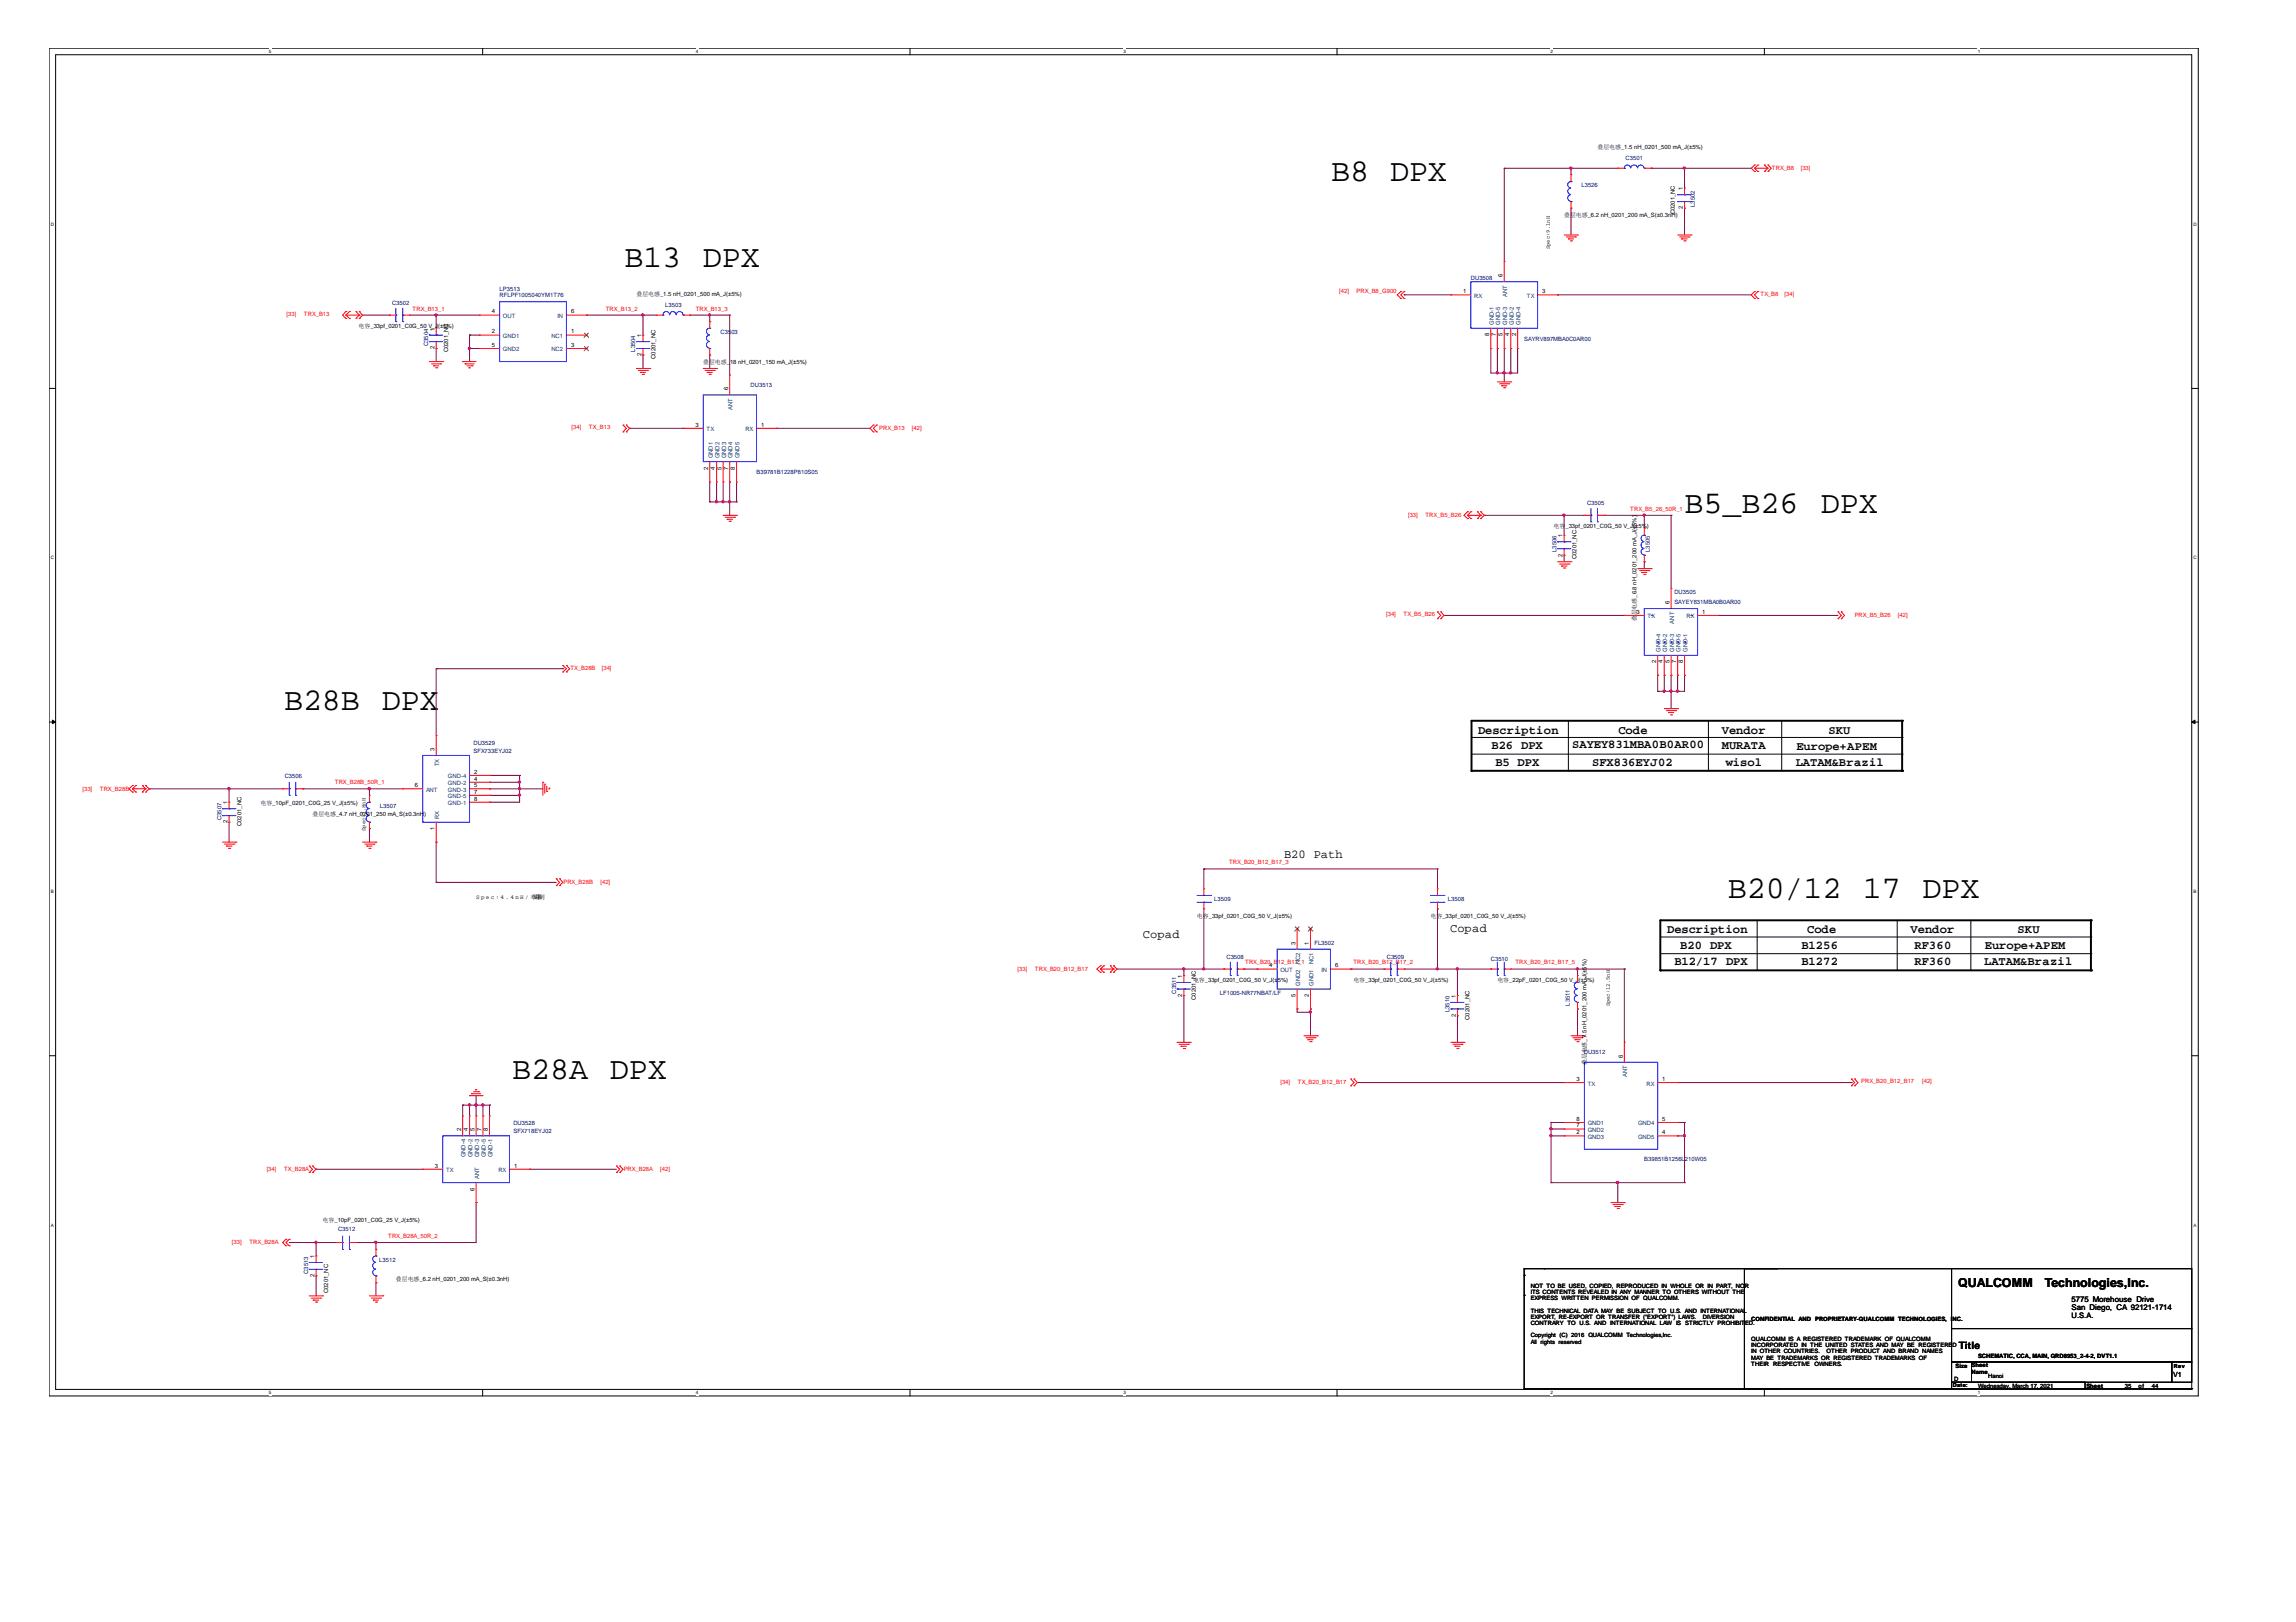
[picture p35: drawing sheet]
<svg xmlns="http://www.w3.org/2000/svg" width="297mm" height="210mm" viewBox="0 0 297 210" stroke-linecap="round" stroke-linejoin="round" font-family="sans-serif">
<defs><g id="words">
<g font-size="4.1">
<text x="172.2" y="23.4">B8 DPX</text>
<text x="80.8" y="34.6">B13 DPX</text>
<text x="217.9" y="66.4">B5_B26</text>
<text x="235.6" y="66.4">DPX</text>
<text x="36.7" y="91.9">B28B DPX</text>
<text x="223.5" y="116.2">B20/12</text>
<text x="241" y="116.2">17 DPX</text>
<text x="66.3" y="139.7">B28A DPX</text>
</g>
<g font-size="1.6">
<text x="191.2" y="95">Description</text>
<text x="209.4" y="95">Code</text>
<text x="222.8" y="95">Vendor</text>
<text x="236.6" y="95">SKU</text>
<text x="193" y="97">B26 DPX</text>
<text x="193.5" y="99.1">B5 DPX</text>
<text x="203.4" y="96.8">SAYEY831MBA0B0AR00</text>
<text x="206" y="99.1">SFX836EYJ02</text>
<text x="222.8" y="97">MURATA</text>
<text x="223.3" y="99.1">wisol</text>
<text x="232.3" y="99.1">LATAM&amp;Brazil</text>
<text x="232.4" y="97">Europe+APEM</text>
<text x="166.1" y="111.1">B20 Path</text>
<text x="147.9" y="121.4">Copad</text>
<text x="187.6" y="120.6">Copad</text>
<text x="215.7" y="120.8">Description</text>
<text x="216.6" y="124.9">B12/17 DPX</text>
<text x="217.4" y="122.8">B20 DPX</text>
<text x="233" y="122.8">B1256</text>
<text x="233" y="124.9">B1272</text>
<text x="233.8" y="120.8">Code</text>
<text x="247.2" y="120.8">Vendor</text>
<text x="247.7" y="122.8">RF360</text>
<text x="247.7" y="124.9">RF360</text>
<text x="256.7" y="124.9">LATAM&amp;Brazil</text>
<text x="256.8" y="122.8">Europe+APEM</text>
<text x="261" y="120.8">SKU</text>
<text x="253.3" y="166.6">QUALCOMM</text>
<text x="264.5" y="166.6">Technologies,Inc.</text>
</g>
<text font-size="1.3" x="253.4" y="174.6">Title</text>
<g font-size="1">
<text x="268" y="170.6">U.S.A.</text>
<text x="268" y="168.5">5775 Morehouse Drive</text>
<text x="268" y="169.6">San Diego, CA 92121-1714</text>
</g>
<text font-size=".9" x="281.1" y="178.2">V1</text>
<g font-size=".8">
<text x="206.7" y="19.3">叠层电感_1.5 nH_0201_500 mA_J(±5%)</text>
<text x="202.4" y="28.1">叠层电感_6.2 nH_0201_200 mA_S(±0.3nH)</text>
<text x="216.7" y="27.7" transform="rotate(-90 216.7 27.7)">C0201_NC</text>
<text x="217.7" y="27.1" transform="rotate(-90 217.7 27.1)">2</text>
<text x="217.7" y="24.6" transform="rotate(-90 217.7 24.6)">1</text>
<text x="194.4" y="35.9" transform="rotate(-90 194.4 35.9)">6</text>
<text x="63.6" y="40.6">4</text>
<text x="73.9" y="40.6">6</text>
<text x="82.3" y="38.3">叠层电感_1.5 nH_0201_500 mA_J(±5%)</text>
<text x="189.3" y="37.9">1</text>
<text x="199.5" y="37.9">3</text>
<text x="46.4" y="42.4">电容_33pf_0201_C0G_50 V_J(±5%)</text>
<text x="56.2" y="45.2" transform="rotate(-90 56.2 45.2)">2</text>
<text x="56.2" y="42.8" transform="rotate(-90 56.2 42.8)">1</text>
<text x="58" y="45.6" transform="rotate(-90 58 45.6)">C0201_NC</text>
<text x="63.6" y="43.2">2</text>
<text x="63.6" y="44.9">5</text>
<text x="73.9" y="43.2">1</text>
<text x="73.9" y="44.9">3</text>
<text x="83" y="46.1" transform="rotate(-90 83 46.1)">2</text>
<text x="83" y="43.6" transform="rotate(-90 83 43.6)">1</text>
<text x="84.8" y="46.5" transform="rotate(-90 84.8 46.5)">C0201_NC</text>
<text x="91" y="47.1">叠层电感_18 nH_0201_150 mA_J(±5%)</text>
<text x="192.7" y="43.5" transform="rotate(-90 192.7 43.5)">8</text>
<text x="193.5" y="43.5" transform="rotate(-90 193.5 43.5)">7</text>
<text x="194.4" y="43.5" transform="rotate(-90 194.4 43.5)">5</text>
<text x="195.2" y="43.5" transform="rotate(-90 195.2 43.5)">4</text>
<text x="196.1" y="43.5" transform="rotate(-90 196.1 43.5)">2</text>
<text x="94.2" y="50.5" transform="rotate(-90 94.2 50.5)">6</text>
<text x="90" y="55.2">3</text>
<text x="98.5" y="55.2">1</text>
<text x="91.6" y="60.8" transform="rotate(-90 91.6 60.8)">2</text>
<text x="92.5" y="60.8" transform="rotate(-90 92.5 60.8)">4</text>
<text x="93.3" y="60.8" transform="rotate(-90 93.3 60.8)">5</text>
<text x="94.2" y="60.8" transform="rotate(-90 94.2 60.8)">7</text>
<text x="95.1" y="60.8" transform="rotate(-90 95.1 60.8)">8</text>
<text x="201" y="68.3">电容</text>
<text x="202.1" y="69.5" transform="rotate(-90 202.1 69.5)">1</text>
<text x="202.5" y="68.3">_33pf_0201_C0G_50 V_J(±5%)</text>
<text x="202.1" y="72" transform="rotate(-90 202.1 72)">2</text>
<text x="204" y="72.4" transform="rotate(-90 204 72.4)">C0201_NC</text>
<text x="211.7" y="80.4" transform="rotate(-90 211.7 80.4)">叠层电感_6.8 nH_0201_200 mA_J(±5%)</text>
<text x="211.7" y="79.4">3</text>
<text x="216" y="78.2" transform="rotate(-90 216 78.2)">6</text>
<text x="220.2" y="79.4">1</text>
<text x="214.2" y="85.8" transform="rotate(-90 214.2 85.8)">2</text>
<text x="215.1" y="85.8" transform="rotate(-90 215.1 85.8)">4</text>
<text x="216" y="85.8" transform="rotate(-90 216 85.8)">5</text>
<text x="216.8" y="85.8" transform="rotate(-90 216.8 85.8)">7</text>
<text x="217.7" y="85.8" transform="rotate(-90 217.7 85.8)">8</text>
<text x="53.7" y="101.9">6</text>
<text x="56.2" y="97.2" transform="rotate(-90 56.2 97.2)">3</text>
<text x="61.3" y="100.1">2</text>
<text x="61.3" y="101">4</text>
<text x="61.3" y="101.9">5</text>
<text x="29.4" y="106.6" transform="rotate(-90 29.4 106.6)">2</text>
<text x="29.4" y="104.1" transform="rotate(-90 29.4 104.1)">1</text>
<text x="31.2" y="106.9" transform="rotate(-90 31.2 106.9)">C0201_NC</text>
<text x="33.7" y="104.1">电容_10pF_0201_C0G_25 V_J(±5%)</text>
<text x="40.4" y="105.6">叠层电感_4.7 nH_0201_250 mA_S(±0.3nH)</text>
<text x="56.2" y="107.4" transform="rotate(-90 56.2 107.4)">1</text>
<text x="61.3" y="102.7">7</text>
<text x="61.3" y="103.6">8</text>
<text x="61.6" y="116.3">S p e c : 4 . 4 n H / 布限</text>
<text x="68.9" y="116.3">局制</text>
<text x="154.9" y="118.8">电容_33pf_0201_C0G_50 V_J(±5%)</text>
<text x="185.1" y="118.8">电容_33pf_0201_C0G_50 V_J(±5%)</text>
<text x="164.2" y="125.2">4</text>
<text x="167.6" y="122.2" transform="rotate(-90 167.6 122.2)">3</text>
<text x="169.3" y="122.2" transform="rotate(-90 169.3 122.2)">1</text>
<text x="172.7" y="125.2">6</text>
<text x="153" y="129" transform="rotate(-90 153 129)">2</text>
<text x="153" y="126.5" transform="rotate(-90 153 126.5)">1</text>
<text x="154.3" y="127.1">电容_33pf_0201_C0G_50 V_J(±</text>
<text x="154.7" y="129.4" transform="rotate(-90 154.7 129.4)">C0201_NC</text>
<text x="165.3" y="127.1">5%)</text>
<text x="167.6" y="129" transform="rotate(-90 167.6 129)">5</text>
<text x="169.3" y="129" transform="rotate(-90 169.3 129)">2</text>
<text x="175.1" y="127.1">电容_33pf_0201_C0G_50 V_J(±5%)</text>
<text x="188.3" y="131.6" transform="rotate(-90 188.3 131.6)">2</text>
<text x="188.3" y="129.1" transform="rotate(-90 188.3 129.1)">1</text>
<text x="190.1" y="132" transform="rotate(-90 190.1 132)">C0201_NC</text>
<text x="193.7" y="127.1">电容_22pF_0201_C0G_50 V_J(±5%)</text>
<text x="205.2" y="137.9" transform="rotate(-90 205.2 137.9)">叠层电感_7.5 nH_0201_200 mA_J(±5%)</text>
<text x="209.9" y="136.9" transform="rotate(-90 209.9 136.9)">6</text>
<text x="204" y="139.9">3</text>
<text x="215.1" y="139.9">1</text>
<text x="59.6" y="146.4" transform="rotate(-90 59.6 146.4)">2</text>
<text x="60.5" y="146.4" transform="rotate(-90 60.5 146.4)">4</text>
<text x="61.4" y="146.4" transform="rotate(-90 61.4 146.4)">5</text>
<text x="62.3" y="146.4" transform="rotate(-90 62.3 146.4)">7</text>
<text x="63.1" y="146.4" transform="rotate(-90 63.1 146.4)">8</text>
<text x="204" y="145">8</text>
<text x="204" y="145.9">7</text>
<text x="204" y="146.8">2</text>
<text x="215.1" y="145">5</text>
<text x="215.1" y="146.8">4</text>
<text x="56.3" y="151.1">3</text>
<text x="61.4" y="154.1" transform="rotate(-90 61.4 154.1)">6</text>
<text x="66.5" y="151.1">1</text>
<text x="41.7" y="158.1">电容_10pF_0201_C0G_25 V_J(±5%)</text>
<text x="40.7" y="165.3" transform="rotate(-90 40.7 165.3)">2</text>
<text x="40.7" y="162.8" transform="rotate(-90 40.7 162.8)">1</text>
<text x="42.5" y="167.4" transform="rotate(-90 42.5 167.4)">C0201_NC</text>
<text x="51.2" y="165.8">叠层电感_6.2 nH_0201_200 mA_S(±0.3nH)</text>
<text x="198" y="166.6">NOT TO BE USED, COPIED, REPRODUCED IIIN WHOLE OR IIIN PART, NOR</text>
<text x="198" y="166.6">NOT TO BE USED, COPIED, REPRODUCED</text>
<text x="198" y="167.4">ITS CONTENTS REVEALED IIIN ANY MANNER TO OTHERS WITHOUT THE</text>
<text x="198" y="167.4">ITS CONTENTS REVEALED N ANY MANNER TO OTHERS WITHOUT THE</text>
<text x="215.1" y="166.6">N WHOLE OR</text>
<text x="221.1" y="166.6">N PART, NOR</text>
<text x="198" y="173.1">Copyright (C) 2016 QUALCOMM Technologies,Inc.</text>
<text x="198" y="173.9">All rights reserved</text>
<text x="198" y="169.9">THIS TECHNICAL DATA MAY BE SUBJECT TO U.S. AND IIINTERNATIONAL</text>
<text x="198" y="171.5">CONTRARY TO U.S. AND IIINTERNATIONAL LAW IIIS STRICTLY PROHIBIT</text>
<text x="198" y="169.9">THIS TECHNICAL DATA MAY BE SUBJECT TO U.S. AND</text>
<text x="198" y="171.5">CONTRARY TO U.S. AND</text>
<text x="198" y="168.2">EXPRESS WRITTEN PERMISSION OF QUALCOMM.</text>
<text x="198" y="170.7">EXPORT, RE-EXPORT OR TRANSFER (((&quot;&quot;&quot;EXPORT&quot;) LAWS.</text>
<text x="198" y="170.7">EXPORT, RE-EXPORT OR TRANSFER</text>
<text x="208.5" y="171.5">NTERNATIONAL LAW</text>
<text x="213.1" y="170.7">EXPORT&quot;) LAWS.</text>
<text x="217" y="171.5">S STRICTLY PROHIBIT</text>
<text x="220.2" y="169.9">NTERNATIONAL</text>
<text x="220.3" y="170.7">DIVERSION</text>
<text x="225.8" y="171.5">ED.</text>
<text x="226.6" y="171">CONFIDENTIAL AND PROPRIETARY-QUALCOMM TECHNOLOGIES, INC.</text>
<text x="226.6" y="173.5">QUALCOMM IIIS A REGISTERED TRADEMARK OF QUALCOMM</text>
<text x="226.6" y="173.5">QUALCOMM</text>
<text x="231.6" y="173.5">S A REGISTERED TRADEMARK OF QUALCOMM</text>
<text x="226.6" y="176">MAY BE TRADEMARKS OR REGISTERED TRADEMARKS OF</text>
<text x="226.6" y="174.3">INCORPORATED IIIN THE UNITED STATES AND MAY BE REGISTERED</text>
<text x="226.6" y="174.3">INCORPORATED</text>
<text x="226.6" y="175.1">IN OTHER COUNTRIES.</text>
<text x="226.6" y="176.8">THEIR</text>
<text x="229.4" y="176.8">RESPECTIVE</text>
<text x="233.2" y="174.3">N THE UNITED STATES AND MAY BE REGISTERED</text>
<text x="234.7" y="176.8">OWNERS.</text>
<text x="236.3" y="175.1">OTHER PRODUCT AND BRAND NAMES</text>
<text x="252.8" y="178.7">D</text>
<text x="253" y="177.1">Size Sheet</text>
<text x="253" y="177.1">Size</text>
<text x="255.1" y="177.8">Name</text>
<text x="255.1" y="177">Sheet</text>
<text x="255.9" y="175.7">SCHEMATIC, CCA, MAIN, QRD8953_2-4-2, DVT1.1</text>
<text x="255.9" y="179.6">Wednesday, March 17, 2021</text>
<text x="257.2" y="178.3">Hanoi</text>
<text x="269.9" y="179.6">Sheet</text>
<text x="274.9" y="179.6">35</text>
<text x="276.6" y="179.6">of</text>
<text x="278.4" y="179.6">44</text>
</g>
<g font-size=".8" fill="#000080">
<text x="210.3" y="20.8">C3501</text>
<text x="204.6" y="24.2">L3526</text>
<text x="219.2" y="26.8" transform="rotate(-90 219.2 26.8)">L3502</text>
<text x="50.7" y="39.4">C3502</text>
<text x="64.6" y="38.5">RFLPF1005040YM1T76</text>
<text x="64.6" y="37.6">LP3513</text>
<text x="86.1" y="39.8">L3503</text>
<text x="190.3" y="36.3">DU3508</text>
<text x="55.4" y="44.8" transform="rotate(-90 55.4 44.8)">C3504</text>
<text x="82.2" y="45.5" transform="rotate(-90 82.2 45.5)">L3504</text>
<text x="93.2" y="43.2">C3503</text>
<text x="197.2" y="44.1">SAYRV897MBA0C0AR00</text>
<text x="97.1" y="50.1">DU3513</text>
<text x="97.9" y="61.4">B39781B1228P810S05</text>
<text x="205.3" y="65.3">C3505</text>
<text x="201.4" y="71.4" transform="rotate(-90 201.4 71.4)">L3506</text>
<text x="213.4" y="71.4" transform="rotate(-90 213.4 71.4)">L3505</text>
<text x="216.6" y="76.9">DU3505</text>
<text x="216.6" y="78.2">SAYEY831MBA0B0AR00</text>
<text x="36.8" y="100.6">C3506</text>
<text x="61.3" y="96.4">DU3529</text>
<text x="61.3" y="97.5">SFX733EYJ02</text>
<text x="28.7" y="106.1" transform="rotate(-90 28.7 106.1)">C3507</text>
<text x="49.1" y="104.5">L3507</text>
<text x="157.1" y="116.6">L3509</text>
<text x="187.3" y="116.6">L3508</text>
<text x="158.7" y="124.1">C3508</text>
<text x="170.1" y="122.3">FL3502</text>
<text x="179.4" y="124.1">C3509</text>
<text x="192.9" y="124.4">C3510</text>
<text x="152.1" y="128.6" transform="rotate(-90 152.1 128.6)">C3511</text>
<text x="157.8" y="128.7">LF1005-NR77NBAT/LF</text>
<text x="187.5" y="131" transform="rotate(-90 187.5 131)">L3510</text>
<text x="203.1" y="130.1" transform="rotate(-90 203.1 130.1)">L3511</text>
<text x="204.9" y="136.4">DU3512</text>
<text x="66.4" y="145.6">DU3528</text>
<text x="66.4" y="146.7">SFX718EYJ02</text>
<text x="212.7" y="150.3">B39851B1256L210W05</text>
<text x="43.7" y="159.4">C3512</text>
<text x="39.9" y="164.9" transform="rotate(-90 39.9 164.9)">C3513</text>
<text x="49.1" y="163.3">L3512</text>
</g>
<g font-size=".8" fill="#f00">
<text x="229.2" y="22">TRX_B8</text>
<text x="233" y="22">[33]</text>
<text x="37.1" y="41">[33]</text>
<text x="39.3" y="41">TRX_B13</text>
<text x="53.4" y="40.2">TRX_B13_1</text>
<text x="78.4" y="40.2">TRX_B13_2</text>
<text x="90" y="40.2">TRX_B13_3</text>
<text x="173.3" y="37.9">[42]</text>
<text x="175.5" y="37.9">PRX_B8_G900</text>
<text x="227.8" y="38.4">TX_B8</text>
<text x="230.9" y="38.4">[34]</text>
<text x="74" y="55.6">[34]</text>
<text x="76.2" y="55.6">TX_B13</text>
<text x="113.7" y="55.6">PRX_B13</text>
<text x="118" y="55.6">[42]</text>
<text x="182.2" y="66.9">[33]</text>
<text x="184.4" y="66.9">TRX_B5_B26</text>
<text x="210.9" y="66.1">TRX_B5_26_50R_1</text>
<text x="179.3" y="79.7">[34]</text>
<text x="181.6" y="79.7">TX_B5_B26</text>
<text x="239.9" y="79.8">PRX_B5_B26</text>
<text x="245.5" y="79.8">[42]</text>
<text x="73.8" y="86.8">TX_B28B</text>
<text x="77.9" y="86.8">[34]</text>
<text x="43.3" y="101.5">TRX_B28B_50R_1</text>
<text x="10.7" y="102.4">[33]</text>
<text x="12.9" y="102.4">TRX_B28B</text>
<text x="159" y="111.9">TRX_B20_B12_B17_3</text>
<text x="72.9" y="114.4">PRX_B28B</text>
<text x="77.7" y="114.4">[42]</text>
<text x="131.7" y="125.6">[33]</text>
<text x="133.9" y="125.6">TRX_B20_B12_B17</text>
<text x="161.1" y="124.8">TRX_B20_B12_B17_1</text>
<text x="175.1" y="124.8">TRX_B20_B12_B17_2</text>
<text x="196" y="124.8">TRX_B20_B12_B17_5</text>
<text x="165.7" y="140.3">[34]</text>
<text x="167.9" y="140.3">TX_B20_B12_B17</text>
<text x="240.8" y="140.2">PRX_B20_B12_B17</text>
<text x="248.7" y="140.2">[42]</text>
<text x="34.5" y="151.5">[34]</text>
<text x="36.7" y="151.5">TX_B28A</text>
<text x="80.7" y="151.5">PRX_B28A</text>
<text x="85.4" y="151.5">[42]</text>
<text x="30" y="160.9">[33]</text>
<text x="32.3" y="160.9">TRX_B28A</text>
<text x="50.2" y="160.2">TRX_B28A_50R_2</text>
</g>
<g font-size=".8" fill="#004080">
<text x="65.1" y="41.2">OUT</text>
<text x="72.1" y="41.2">IN</text>
<text x="190.7" y="38.5">RX</text>
<text x="195" y="38.4" transform="rotate(-90 195 38.4)">ANT</text>
<text x="197.5" y="38.5">TX</text>
<text x="65.1" y="43.7">GND1</text>
<text x="65.1" y="45.5">GND2</text>
<text x="71.3" y="43.7">NC1</text>
<text x="71.3" y="45.5">NC2</text>
<text x="193.3" y="42.1" transform="rotate(-90 193.3 42.1)">GND-1</text>
<text x="194.1" y="42.1" transform="rotate(-90 194.1 42.1)">GND-5</text>
<text x="195" y="42.1" transform="rotate(-90 195 42.1)">GND-3</text>
<text x="195.8" y="42.1" transform="rotate(-90 195.8 42.1)">GND-2</text>
<text x="196.7" y="42.1" transform="rotate(-90 196.7 42.1)">GND-4</text>
<text x="94.8" y="53.1" transform="rotate(-90 94.8 53.1)">ANT</text>
<text x="91.4" y="55.8">TX</text>
<text x="92.2" y="59.3" transform="rotate(-90 92.2 59.3)">GND1</text>
<text x="93.1" y="59.3" transform="rotate(-90 93.1 59.3)">GND2</text>
<text x="93.9" y="59.3" transform="rotate(-90 93.9 59.3)">GND3</text>
<text x="94.8" y="59.3" transform="rotate(-90 94.8 59.3)">GND4</text>
<text x="95.7" y="59.3" transform="rotate(-90 95.7 59.3)">GND5</text>
<text x="96.4" y="55.8">RX</text>
<text x="213.1" y="80">TX</text>
<text x="216.6" y="80.7" transform="rotate(-90 216.6 80.7)">ANT</text>
<text x="218.2" y="80">RX</text>
<text x="214.8" y="84.4" transform="rotate(-90 214.8 84.4)">GND-4</text>
<text x="215.7" y="84.4" transform="rotate(-90 215.7 84.4)">GND-2</text>
<text x="216.6" y="84.4" transform="rotate(-90 216.6 84.4)">GND-3</text>
<text x="217.4" y="84.4" transform="rotate(-90 217.4 84.4)">GND-5</text>
<text x="218.3" y="84.4" transform="rotate(-90 218.3 84.4)">GND-1</text>
<text x="56.8" y="99.2" transform="rotate(-90 56.8 99.2)">TX</text>
<text x="58" y="100.7">GND-4</text>
<text x="58" y="101.6">GND-2</text>
<text x="55.1" y="102.5">ANT</text>
<text x="56.8" y="106" transform="rotate(-90 56.8 106)">RX</text>
<text x="58" y="102.5">GND-3</text>
<text x="58" y="103.3">GND-5</text>
<text x="58" y="104.2">GND-1</text>
<text x="165.7" y="125.8">OUT</text>
<text x="168.2" y="124.8" transform="rotate(-90 168.2 124.8)">NC2</text>
<text x="169.9" y="124.8" transform="rotate(-90 169.9 124.8)">NC1</text>
<text x="171" y="125.8">IN</text>
<text x="168.2" y="127.6" transform="rotate(-90 168.2 127.6)">GND2</text>
<text x="169.9" y="127.6" transform="rotate(-90 169.9 127.6)">GND1</text>
<text x="205.4" y="140.5">TX</text>
<text x="210.5" y="139.4" transform="rotate(-90 210.5 139.4)">ANT</text>
<text x="213" y="140.5">RX</text>
<text x="60.2" y="149.8" transform="rotate(-90 60.2 149.8)">GND-4</text>
<text x="61.1" y="149.8" transform="rotate(-90 61.1 149.8)">GND-2</text>
<text x="62" y="149.8" transform="rotate(-90 62 149.8)">GND-3</text>
<text x="62.9" y="149.8" transform="rotate(-90 62.9 149.8)">GND-5</text>
<text x="63.7" y="149.8" transform="rotate(-90 63.7 149.8)">GND-1</text>
<text x="205.4" y="145.6">GND1</text>
<text x="205.4" y="146.5">GND2</text>
<text x="205.4" y="147.4">GND3</text>
<text x="211.9" y="145.6">GND4</text>
<text x="211.9" y="147.4">GND5</text>
<text x="57.7" y="151.7">TX</text>
<text x="62" y="152.6" transform="rotate(-90 62 152.6)">ANT</text>
<text x="64.5" y="151.7">RX</text>
</g>
<g font-size=".7">
<text x="200.5" y="32.2" transform="rotate(-90 200.5 32.2)">Spec:9.1nH</text>
<text x="47.3" y="107.5" transform="rotate(-90 47.3 107.5)">Spec:7.8nH</text>
<text x="208.3" y="130.2" transform="rotate(-90 208.3 130.2)">Spec:12.5nH</text>
<text x="252.6" y="179.5">Date:</text>
<text x="281.2" y="177.1">Rev</text>
</g>
<g font-size=".6">
<text x="34.8" y="6.9">5</text>
<text x="90" y="6.9">4</text>
<text x="145.3" y="6.9">3</text>
<text x="200.6" y="6.9">2</text>
<text x="255.9" y="6.9">1</text>
<text x="6.6" y="29.2">D</text>
<text x="283.8" y="29.2">D</text>
<text x="6.6" y="72.4">C</text>
<text x="283.8" y="72.4">C</text>
<text x="6.6" y="115.6">B</text>
<text x="283.8" y="115.6">B</text>
<text x="6.6" y="158.8">A</text>
<text x="283.8" y="158.8">A</text>
<text x="34.8" y="180.4">5</text>
<text x="90" y="180.4">4</text>
<text x="145.3" y="180.4">3</text>
<text x="200.6" y="180.4">2</text>
<text x="255.9" y="180.4">1</text>
</g>
</g></defs>
<path d="M6.3 6.2h278.1v174.4l-278 .1zM7.2 7.1h276.3v172.7h-276.3z" fill="none" stroke="#000" stroke-width=".13"/>
<g fill="#fff">
<path d="M34.8 6.3h.3v.7h-.3z"/>
<path d="M34.8 179.9h.3v.7h-.3z"/>
</g>
<path d="M62.4 6.2v.9M62.4 179.8v.9" fill="none" stroke="#000" stroke-width=".13"/>
<g fill="#fff">
<path d="M90 6.3h.3v.7h-.3z"/>
<path d="M90 179.9h.3v.7h-.3z"/>
</g>
<path d="M117.7 6.2v.9M117.7 179.8v.9" fill="none" stroke="#000" stroke-width=".13"/>
<g fill="#fff">
<path d="M145.3 6.3h.3v.7h-.3z"/>
<path d="M145.3 179.9h.3v.7h-.3z"/>
</g>
<path d="M173 6.2v.9M173 179.8v.9" fill="none" stroke="#000" stroke-width=".13"/>
<g fill="#fff">
<path d="M200.6 6.3h.3v.7h-.3z"/>
<path d="M200.6 179.9h.3v.7h-.3z"/>
</g>
<path d="M228.3 6.2v.9M228.3 179.8v.9" fill="none" stroke="#000" stroke-width=".13"/>
<g fill="#fff">
<path d="M255.9 6.3h.3v.7h-.3z"/>
<path d="M255.9 179.9h.3v.7h-.3z"/>
<path d="M6.6 28.7h.3v.7h-.3z"/>
<path d="M283.8 28.7h.3v.7h-.3z"/>
<path d="M6.6 71.9h.3v.6h-.3z"/>
<path d="M283.8 71.9h.3v.6h-.3z"/>
</g>
<path d="M6.4 50.3h.8M283.6 50.3h.8" fill="none" stroke="#000" stroke-width=".13"/>
<g fill="#fff">
<path d="M6.6 115h.3v.7h-.3z"/>
<path d="M283.8 115h.3v.7h-.3z"/>
</g>
<path d="M6.4 93.4h.8M283.6 93.4h.8" fill="none" stroke="#000" stroke-width=".13"/>
<g fill="#000" stroke="#000" stroke-width=".13">
<path d="M6.8 93.2l.4 .2-.4 .3z" fill-rule="evenodd"/>
<path d="M283.5 93.4l.5-.2v.5z" fill-rule="evenodd"/>
</g>
<g fill="#fff">
<path d="M6.6 158.2h.3v.7h-.3z"/>
<path d="M283.8 158.2h.3v.7h-.3z"/>
</g>
<g fill="none" stroke="#000" stroke-width=".13">
<path d="M190.4 95.4h55.7M190.4 97.6h55.7M202.9 99.8h.1M202.9 93.3v6.5M221 99.8h.1M221 93.3v6.5M230.5 99.8h.1M230.5 93.3v6.5M246.1 95.4h.1M246.1 97.6h.1M227.3 119.1v6.5M245.4 119.1v6.5"/>
<path d="M255 119.1v6.5M6.4 136.6h.8M214.8 121.3h55.7M214.8 123.4h55.7M227.3 125.6h.1M245.4 125.6h.1M255 125.6h.1M270.5 121.3h.1M270.5 123.4h.1M283.6 136.6h.8M197.2 179.7h.1M197.2 167.6h.1"/>
<path d="M197.2 164.2h.1M197.2 165h.1M197.2 179.7h32.8M197.2 164.2v15.5M197.2 164.2h32.8M199.8 164.2h.1M199.8 179.7h.1M225.7 164.2h26.8v15.5h-26.8zM252.5 164.2h31v7.7h-31zM252.5 171.9h31v4.3h-31zM252.5 176.2h2.6v2.7h-2.6zM252.5 178.9h17.2v.8h-17.2z"/>
<path d="M255.1 176.2h25.9v2.7h-25.9zM269.7 179.7h13.8M281 176.2h2.5v2.7h-2.5zM283.5 179.7h.1"/>
</g>
<path d="M190.4 99.8h.1M190.4 99.8h55.7M246.1 93.3h.1M246.1 99.8h.1M246.1 93.3v6.5M246.1 93.3h-55.7v6.5M270.5 119.1h.1M270.5 119.1v6.5M270.5 119.1h-55.7v6.5M214.8 125.6h.1M214.8 125.6h55.7M270.5 125.6h.1" fill="none" stroke="#000" stroke-width=".25"/>
<g fill="none" stroke="#800040" stroke-width=".13">
<path d="M181.7 38.2h.1M181.7 38.2h6M194.6 21.8h.1M194.6 21.8h14.7M194.6 21.8v12M201.5 38.2h25.1M201.5 38.2h.1M203.2 26.9h.1M203.2 21.8h.1M203.2 21.8v.8M203.2 26.9v3.5M209.3 21.8h.1"/>
<path d="M213.6 21.8h13M213.6 21.8h.1M217.9 26.9h.1M217.9 21.8h.1M217.9 21.8v2.6M217.9 26.9v3.5M46.9 40.8h3.5M50.4 40.8h.1M53 40.8h9M56.4 40.8h.1M56.4 45.1h.1M56.4 40.8v1.7"/>
<path d="M56.4 45.1v1.7M60.7 43.4h.1M60.7 45.1h.1M60.7 43.4v3.4M60.8 43.4h1.2M60.8 45.1h1.2M75.9 40.8h.1M75.9 40.8h9M81.4 55.4h7M81.4 55.4h.1M83.2 40.8h.1M83.2 45.9h.1"/>
<path d="M83.2 40.8v2.6M83.2 45.9v1.8M89.2 40.8h5.2M89.2 40.8h.1M91.8 41.6h.1M91.8 40.8h.1M91.8 45.9h.1M91.8 40.8v.8M91.8 45.9v1.8M94.4 40.8h.1M94.4 40.8v7.7M100.5 55.4h12.1"/>
<path d="M100.5 55.4h.1M192.9 45.1h.1M192.9 45.1v3.2h3.4v-3.2M193.7 48.3h.1M193.7 45.1h.1M193.7 45.1v3.2M194.6 48.3h.1M194.6 45.1h.1M194.6 45.1v4.3M195.5 45.1h.1M195.5 48.3h.1M195.5 45.1v3.2"/>
<path d="M196.3 45.1h.1M91.8 65h.1M91.8 62.4v2.6M91.8 65h3.5M92.7 65h.1M92.7 62.4v2.6M93.6 65h.1M93.6 62.4v2.6M94.4 62.4h.1M94.4 65h.1M94.4 62.4v4.3M95.3 65h.1"/>
<path d="M95.3 62.4v2.6M186.8 79.6h23.3M192 66.7h13M192 66.7h.1M202.4 71.9h.1M202.4 66.7h.1M202.4 66.7v2.6M202.4 71.9v.8M207.6 66.7h.1M207.6 66.7h8.6M210.1 79.6h.1M212.7 66.7h.1"/>
<path d="M212.7 72.7h.1M212.7 66.7v1.7M212.7 72.7v.9M216.2 66.7h.1M216.2 66.7v9.5M222.2 79.6h15.6M222.2 79.6h.1M56.4 86.5h.1M56.4 86.5v8.7M56.4 86.5h16.4M72.8 86.5h.1M214.5 87.4h.1"/>
<path d="M214.5 89.5h.1M214.5 87.4v2.1M215.3 87.4h.1M215.3 89.5h.1M215.3 87.4v2.1M216.2 87.4h.1M216.2 89.5h.1M216.2 87.4v4.3M217 87.4h.1M217 89.5h.1M217 87.4v2.1M217.9 87.4h.1"/>
<path d="M217.9 87.4v2.1h-3.4M19.3 102.1h17.3M19.3 102.1h.1M29.6 106.4h.1M29.6 102.1h.1M29.6 102.1v1.7M29.6 106.4v2.6M39.2 102.1h12.9M39.2 102.1h.1M47.8 107.2h.1M47.8 102.1h.1M47.8 102.1v.8"/>
<path d="M47.8 107.2v1.8M56.4 114.2h15.6M56.4 114.2h.1M56.4 109h.1M56.4 109v5.2M63.3 102.1h6.9M63.3 101.2h3.9M63.3 102.9h3.9M63.3 100.3h3.9M63.3 101.2h.1M63.3 102.1h.1M63.3 102.9h.1"/>
<path d="M63.3 103.8h.1M63.3 100.3h.1M67.2 102.1h.1M67.2 100.3h.1M67.2 102.9h.1M67.2 100.3v3.5h-3.9M155.7 112.5h30.3M155.7 112.5h.1M155.7 112.5v2.5M155.7 117.6v7.8M186 112.5h.1M186 117.6h.1"/>
<path d="M186 112.5v2.5M186 117.6v7.8M144.5 125.4h13.8M153.2 125.4h.1M153.2 128.8h.1M153.2 125.4v.9M153.2 128.8v6.1M155.7 125.4h.1M158.3 125.4h.1M160.9 125.4h.1M160.9 125.4h1.7M167.8 130.6h.1"/>
<path d="M167.8 130.6v.4h1.7M169.5 131h.1M169.5 130.6h.1M169.5 130.6v3.4M174.8 125.4h.1M174.8 125.4h4.3M181.7 125.4h11.2M186 125.4h.1M188.6 131.5h.1M188.6 125.4h.1M188.6 125.4v3.4M188.6 131.5v3.4"/>
<path d="M192.9 125.4h.1M195.5 125.4h14.6M204.1 130.6h.1M204.1 125.4h.1M204.1 125.4v.9M204.1 130.6v3.4M210.1 125.4h.1M210.1 125.4v9.5M40.9 151.3h13.8M40.9 151.3h.1M59.9 143h.1M59.9 143v1.4"/>
<path d="M59.9 143h3.4M60.7 143h.1M60.7 143v1.4M61.6 143h.1M61.6 141.8h.1M61.6 155.6h.1M61.6 155.6v5.2h-15.5M61.6 141.8v2.6M62.5 143h.1M62.5 143v1.4M63.3 143h.1M63.3 143v1.4"/>
<path d="M68.5 151.3h11.3M68.5 151.3h.1M175.6 140.1h26.8M200.7 145.3h.1M200.7 146.1h.1M200.7 147h.1M200.7 153h.1M200.7 145.3v7.7M200.7 153h17.2M200.7 145.3h1.7M200.7 146.1h1.7M200.7 147h1.7"/>
<path d="M202.4 140.1h.1M209.3 153h.1M209.3 153v2.6M217 145.3h.1M217 147h.1M217 140.1h22.5M217 145.3h.9M217 147h.9M217.9 145.3h.1M217.9 147h.1M217.9 153h.1M217.9 145.3v7.7"/>
<path d="M239.5 140.1h.1M37.4 160.8h6.1M37.4 160.8h.1M40.9 160.8h.1M40.9 165.1h.1M40.9 160.8v1.7M40.9 165.1v2.6M46.1 160.8h.1M48.6 160.8h.1M48.6 166h.1M48.6 160.8v.9M48.6 166v1.7"/>
</g>
<g fill="#f0f" stroke="#f0f" stroke-width=".13">
<path d="M217.8 21.6h.2v.2h-.2z" fill-rule="evenodd"/>
<path d="M29.5 101.9h.2v.3h-.2z" fill-rule="evenodd"/>
<path d="M47.7 101.9h.2v.3h-.2z" fill-rule="evenodd"/>
<path d="M67.1 101.9h.2v.3h-.2z" fill-rule="evenodd"/>
<path d="M67.1 101.1h.2v.2h-.2z" fill-rule="evenodd"/>
<path d="M67.1 102.8h.2v.2h-.2z" fill-rule="evenodd"/>
<path d="M216.1 89.3h.2v.2h-.2z" fill-rule="evenodd"/>
<path d="M215.2 89.3h.2v.2h-.2z" fill-rule="evenodd"/>
<path d="M216.9 89.3h.2v.2h-.2z" fill-rule="evenodd"/>
<path d="M153 125.3h.2v.2h-.2z" fill-rule="evenodd"/>
<path d="M212.6 66.6h.2v.2h-.2z" fill-rule="evenodd"/>
<path d="M202.2 66.6h.2v.2h-.2z" fill-rule="evenodd"/>
<path d="M40.8 160.7h.2v.2h-.2z" fill-rule="evenodd"/>
<path d="M48.5 160.7h.2v.2h-.2z" fill-rule="evenodd"/>
<path d="M61.5 142.9h.2v.2h-.2z" fill-rule="evenodd"/>
<path d="M60.6 142.9h.2v.2h-.2z" fill-rule="evenodd"/>
<path d="M62.3 142.9h.3v.2h-.3z" fill-rule="evenodd"/>
<path d="M200.5 146.9h.2v.2h-.2z" fill-rule="evenodd"/>
<path d="M217.8 146.9h.2v.2h-.2z" fill-rule="evenodd"/>
<path d="M200.5 146h.2v.2h-.2z" fill-rule="evenodd"/>
<path d="M155.6 125.3h.2v.2h-.2z" fill-rule="evenodd"/>
<path d="M195.3 48.1h.2v.2h-.2z" fill-rule="evenodd"/>
<path d="M194.5 48.1h.2v.2h-.2z" fill-rule="evenodd"/>
<path d="M193.6 48.1h.2v.2h-.2z" fill-rule="evenodd"/>
<path d="M203.1 21.6h.2v.2h-.2z" fill-rule="evenodd"/>
<path d="M185.8 125.3h.2v.2h-.2z" fill-rule="evenodd"/>
<path d="M188.4 125.3h.2v.2h-.2z" fill-rule="evenodd"/>
<path d="M209.2 152.9h.2v.2h-.2z" fill-rule="evenodd"/>
<path d="M204 125.3h.2v.2h-.2z" fill-rule="evenodd"/>
<path d="M56.3 40.6h.2v.3h-.2z" fill-rule="evenodd"/>
<path d="M83 40.6h.3v.3h-.3z" fill-rule="evenodd"/>
<path d="M91.7 40.6h.2v.3h-.2z" fill-rule="evenodd"/>
<path d="M60.6 45h.2v.2h-.2z" fill-rule="evenodd"/>
<path d="M92.6 64.8h.2v.2h-.2z" fill-rule="evenodd"/>
<path d="M93.4 64.8h.2v.2h-.2z" fill-rule="evenodd"/>
<path d="M94.3 64.8h.2v.2h-.2z" fill-rule="evenodd"/>
<path d="M169.4 130.9h.2v.2h-.2z" fill-rule="evenodd"/>
<path d="M217.8 21.6h.2v.2h-.2z" fill-rule="evenodd"/>
<path d="M29.5 101.9h.2v.3h-.2z" fill-rule="evenodd"/>
<path d="M47.7 101.9h.2v.3h-.2z" fill-rule="evenodd"/>
<path d="M67.1 101.9h.2v.3h-.2z" fill-rule="evenodd"/>
<path d="M67.1 101.1h.2v.2h-.2z" fill-rule="evenodd"/>
<path d="M67.1 102.8h.2v.2h-.2z" fill-rule="evenodd"/>
<path d="M216.1 89.3h.2v.2h-.2z" fill-rule="evenodd"/>
<path d="M215.2 89.3h.2v.2h-.2z" fill-rule="evenodd"/>
<path d="M216.9 89.3h.2v.2h-.2z" fill-rule="evenodd"/>
<path d="M153 125.3h.2v.2h-.2z" fill-rule="evenodd"/>
<path d="M212.6 66.6h.2v.2h-.2z" fill-rule="evenodd"/>
<path d="M202.2 66.6h.2v.2h-.2z" fill-rule="evenodd"/>
<path d="M40.8 160.7h.2v.2h-.2z" fill-rule="evenodd"/>
<path d="M48.5 160.7h.2v.2h-.2z" fill-rule="evenodd"/>
<path d="M61.5 142.9h.2v.2h-.2z" fill-rule="evenodd"/>
<path d="M60.6 142.9h.2v.2h-.2z" fill-rule="evenodd"/>
<path d="M62.3 142.9h.3v.2h-.3z" fill-rule="evenodd"/>
<path d="M200.5 146.9h.2v.2h-.2z" fill-rule="evenodd"/>
<path d="M217.8 146.9h.2v.2h-.2z" fill-rule="evenodd"/>
<path d="M200.5 146h.2v.2h-.2z" fill-rule="evenodd"/>
<path d="M155.6 125.3h.2v.2h-.2z" fill-rule="evenodd"/>
<path d="M195.3 48.1h.2v.2h-.2z" fill-rule="evenodd"/>
<path d="M194.5 48.1h.2v.2h-.2z" fill-rule="evenodd"/>
<path d="M193.6 48.1h.2v.2h-.2z" fill-rule="evenodd"/>
<path d="M203.1 21.6h.2v.2h-.2z" fill-rule="evenodd"/>
<path d="M185.8 125.3h.2v.2h-.2z" fill-rule="evenodd"/>
<path d="M188.4 125.3h.2v.2h-.2z" fill-rule="evenodd"/>
<path d="M209.2 152.9h.2v.2h-.2z" fill-rule="evenodd"/>
<path d="M204 125.3h.2v.2h-.2z" fill-rule="evenodd"/>
<path d="M56.3 40.6h.2v.3h-.2z" fill-rule="evenodd"/>
<path d="M83 40.6h.3v.3h-.3z" fill-rule="evenodd"/>
<path d="M91.7 40.6h.2v.3h-.2z" fill-rule="evenodd"/>
<path d="M60.6 45h.2v.2h-.2z" fill-rule="evenodd"/>
<path d="M92.6 64.8h.2v.2h-.2z" fill-rule="evenodd"/>
<path d="M93.4 64.8h.2v.2h-.2z" fill-rule="evenodd"/>
<path d="M94.3 64.8h.2v.2h-.2z" fill-rule="evenodd"/>
<path d="M169.4 130.9h.2v.2h-.2z" fill-rule="evenodd"/>
</g>
<g fill="none" stroke="#f00" stroke-width=".13">
<path d="M181.2 37.7h.1M181.2 38.6h.1M181.2 37.7l-.4 .5 .4 .4M181.6 37.7l-.4 .5 .4 .4M181.7 37.7h.1M181.7 38.6h.1M187.7 38.2h.1M187.7 38.2h2.6M194.6 33.8h.1M194.6 33.8v2.7M198.9 38.2h2.6M201.5 38.2h.1"/>
<path d="M202.4 30.4h1.7M202.6 30.7h1.2M202.9 30.9h.1M202.9 30.9h.7M203.2 31.2h.1M203.2 26.9h.1M203.2 22.6h.1M203.2 22.6v.9M203.2 26.1v.8M203.3 31.2h.1M203.8 30.7h.1M204.1 30.4h.1"/>
<path d="M209.3 21.8h.1M209.3 21.8h.8M212.7 21.8h.9M213.6 21.8h.1M217 30.4h1.8M217.3 30.7h1.2M217.6 30.9h.7M217.6 30.9h.1M217.8 31.2h.2M217.9 24.4h.1M217.9 26.9h.1M217.9 24.4v.8"/>
<path d="M217.9 26.1v.8M218 31.2h.1M218.5 30.7h.1M218.8 30.4h.1M227 21.4l-.4 .4 .4 .4M227 37.7l-.4 .5 .4 .4M227 21.8h1.7M227 21.4h.1M227 22.2h.1M227 21.8h.1M227 37.7h.1M227 38.6h.1"/>
<path d="M227 21.8l.4 .4M227.4 21.4l-.4 .4M227.4 37.7l-.4 .5 .4 .4M227.4 22.2h.1M227.4 21.4h.1M227.4 38.6h.1M227.4 37.7h.1M228.3 21.4h.1M228.3 22.2h.1M228.3 21.4l.4 .4M228.7 22.2h.1M228.7 21.4h.1"/>
<path d="M228.7 21.8l-.4 .4M228.7 21.4l.5 .4-.5 .4M44.7 40.3l-.4 .5 .4 .4M44.7 40.3h.1M44.7 41.2h.1M44.7 40.8l.5 .4M44.7 40.8h1.8M45.2 40.3l-.5 .5M45.2 40.3h.1M45.2 41.2h.1M46.1 40.3h.1M46.1 41.2h.1"/>
<path d="M46.1 40.3l.4 .5M46.5 41.2h.1M46.5 40.3h.1M46.5 40.8h.1M46.5 40.8l-.4 .4M46.5 40.3l.4 .5-.4 .4M50.4 40.8h.1M50.4 40.8h.8M52.1 40.8h.9M53 40.8h.1M55.5 46.8h1.8M55.8 47.1h1.2"/>
<path d="M56.1 47.3h.7M56.1 47.3h.1M56.3 47.6h.2M56.4 42.5h.1M56.4 45.1h.1M56.4 42.5v.9M56.4 44.2v.9M56.5 47.6h.1M57 47.1h.1M57.3 46.8h.1M59.9 46.8h.1M59.9 46.8h1.7"/>
<path d="M60.2 47.1h.1M60.2 47.1h1.1M60.4 47.3h.7M60.7 47.6h.1M61.1 47.3h.1M62 43.4h.1M62 40.8h.1M62 45.1h.1M62 40.8h2.6M62 43.4h2.6M62 45.1h2.6M73.3 40.8h2.6"/>
<path d="M73.3 43.4h2.6M73.3 45.1h2.6M75.9 43.4h.1M75.9 45.1h.1M75.9 40.8h.1M80.6 55h.1M80.6 55.9h.1M80.6 55l.4 .4-.4 .5M81 55.9h.1M81 55h.1M81 55l.4 .4-.4 .5M82.3 47.7h1.8"/>
<path d="M82.6 47.9h1.2M82.8 48.2h.7M82.8 48.2h.1M83.1 48.4h.2M83.2 43.4h.1M83.2 45.9h.1M83.2 43.4v.8M83.2 45.1v.8M83.3 48.4h.1M83.8 47.9h.1M84.1 47.7h.1M84.9 40.8h.1"/>
<path d="M84.9 40.8h.9M88.4 55.4h.1M88.4 40.8h.8M88.4 55.4h2.6M89.2 40.8h.1M91 47.7h1.7M91.2 47.9h1.2M91.5 48.2h.7M91.5 48.2h.1M91.7 48.4h.2M91.8 45.9h.1M91.8 41.6h.1"/>
<path d="M91.8 41.6v.9M91.8 45.1v.8M91.8 59.7v2.7M91.9 48.4h.1M92.4 47.9h.1M92.7 47.7h.1M92.7 59.7v2.7M93.6 59.7v2.7M94.4 48.5h.1M94.4 48.5v2.6M94.4 59.7v2.7M95.3 59.7v2.7"/>
<path d="M97.9 55.4h2.6M100.5 55.4h.1M113 55l-.4 .4 .4 .5M113 55h.1M113 55.9h.1M113.4 55l-.4 .4 .4 .5M113.4 55.9h.1M113.4 55h.1M192.9 45.1h.1M192.9 42.5v2.6M193.7 45.1h.1M193.7 49.4h1.8"/>
<path d="M193.7 42.5v2.6M194 49.7h1.2M194.3 49.9h.6M194.3 49.9h.1M194.5 50.2h.2M194.6 45.1h.1M194.6 42.5v2.6M194.7 50.2h.1M195.2 49.7h.1M195.5 49.4h.1M195.5 45.1h.1M195.5 42.5v2.6"/>
<path d="M196.3 45.1h.1M196.3 42.5v2.6M91.8 62.4h.1M92.7 62.4h.1M93.6 62.4h.1M93.6 66.7h1.7M93.8 66.9h1.2M94.1 67.2h.7M94.1 67.2h.1M94.3 67.5h.2M94.4 62.4h.1M94.5 67.5h.1"/>
<path d="M95 66.9h.1M95.3 66.7h.1M95.3 62.4h.1M186 79.2h.1M186 79.2l.4 .4-.4 .5M186.4 79.2h.1M186.4 79.2l.4 .4-.4 .5M189.9 66.2l-.5 .5 .5 .4M189.9 66.2h.1M189.9 67.1h.1M189.9 66.7h1.7M189.9 66.7l.4 .4"/>
<path d="M190.3 66.2l-.4 .5M190.3 66.2h.1M190.3 67.1h.1M191.1 66.2h.1M191.1 67.1h.1M191.1 66.2l.5 .5M191.6 67.1h.1M191.6 66.2h.1M191.6 66.7h.1M191.6 66.7l-.5 .4M191.6 66.2l.4 .5-.4 .4M201.5 72.7h1.7"/>
<path d="M201.8 73h1.2M202 73.3h.7M202 73.3h.1M202.3 73.5h.1M202.4 69.3h.1M202.4 71.9h.1M202.4 69.3v.8M202.4 71v.9M202.4 73.5h.1M203 73h.1M203.2 72.7h.1M205 66.7h.1"/>
<path d="M205 66.7h.8M206.7 66.7h.9M207.6 66.7h.1M210.1 79.6h.1M210.1 79.6h2.6M211.9 73.6h1.7M212.1 73.8h1.2M212.4 74.1h.1M212.4 74.1h.7M212.6 74.4h.2M212.7 72.7h.1M212.7 68.4h.1"/>
<path d="M212.7 68.4v.9M212.7 71.9v.8M212.8 74.4h.1M213.3 73.8h.1M213.6 73.6h.1M216.2 76.2h.1M216.2 76.2v2.6M219.6 79.6h2.6M222.2 79.6h.1M237.8 79.2h.1M237.8 79.2l.4 .4-.4 .5M238.2 79.2h.1"/>
<path d="M238.2 79.2l.4 .4-.4 .5M56.4 95.2h.1M56.4 95.2v2.6M72.8 86.1h.1M72.8 87h.1M72.8 86.1l.5 .4-.5 .5M73.3 86.1h.1M73.3 87h.1M73.3 86.1l.4 .4-.4 .5M186 80.1h.1M186.4 80.1h.1M214.5 87.4h.1"/>
<path d="M214.5 84.8v2.6M215.3 87.4h.1M215.3 91.7h1.7M215.3 84.8v2.6M215.6 92h1.2M215.9 92.2h.6M215.9 92.2h.1M216.1 92.5h.2M216.2 87.4h.1M216.2 84.8v2.6M216.3 92.5h.1M216.8 92h.1"/>
<path d="M217 91.7h.1M217 87.4h.1M217 84.8v2.6M217.9 87.4h.1M217.9 84.8v2.6M237.8 80.1h.1M238.2 80.1h.1M17.1 101.7h.1M17.1 102.5h.1M17.1 102.1l.5 .4M17.1 102.1h1.7M17.1 101.7l-.4 .4 .4 .4"/>
<path d="M17.6 101.7l-.5 .4M17.6 101.7h.1M17.6 102.5h.1M18.4 101.7h.1M18.4 102.5h.1M18.4 101.7l.4 .4M18.8 101.7l.5 .4-.5 .4M18.8 102.5h.1M18.8 101.7h.1M18.8 102.1h.1M18.8 102.1l-.4 .4M28.8 109h1.7"/>
<path d="M29 109.2h1.3M29.3 109.5h.1M29.3 109.5h.7M29.5 109.8h.2M29.6 103.8h.1M29.6 106.4h.1M29.6 103.8v.9M29.6 105.6v.8M29.7 109.8h.1M30.3 109.2h.1M30.5 109h.1M36.6 102.1h.1"/>
<path d="M36.6 102.1h.8M38.3 102.1h.9M39.2 102.1h.1M46.9 109h1.7M47.2 109.2h1.2M47.5 109.5h.6M47.5 109.5h.1M47.7 109.8h.2M47.8 107.2h.1M47.8 102.9h.1M47.8 102.9v.9M47.8 106.4v.8"/>
<path d="M47.9 109.8h.1M48.4 109.2h.1M48.6 109h.1M52.1 102.1h2.6M52.1 102.1h.1M56.4 109h.1M56.4 106.4v2.6M60.7 102.1h2.6M60.7 100.3h2.6M60.7 101.2h2.6M60.7 102.9h2.6M60.7 103.8h2.6"/>
<path d="M63.3 100.3h.1M63.3 101.2h.1M63.3 102.1h.1M63.3 102.9h.1M63.3 103.8h.1M70.2 101.2h.1M70.2 101.2v1.7M70.5 101.5h.1M70.5 101.5v1.2M70.7 102.4h.1M70.7 101.7v.7M71 102h.1"/>
<path d="M71 102v.2M72 113.7h.1M72 114.6h.1M72 113.7l.4 .5-.4 .4M72.4 113.7h.1M72.4 114.6h.1M72.4 113.7l.4 .5-.4 .4M155.7 117.6h.1M155.7 115h.1M155.7 115v.9M155.7 116.8v.8M186 117.6h.1"/>
<path d="M186 115h.1M186 115v.9M186 116.8v.8M142.4 125l-.5 .4 .5 .4M142.4 125h.1M142.4 125.8h.1M142.4 125.4l.4 .4M142.4 125.4h1.7M142.8 125l-.4 .4M142.8 125h.1M142.8 125.8h.1M143.6 125h.1"/>
<path d="M143.6 125.8h.1M143.6 125l.5 .4M144.1 125.8h.1M144.1 125h.1M144.1 125.4h.1M144.1 125.4l-.5 .4M144.1 125l.4 .4-.4 .4M152.3 134.9h1.7M152.5 135.1h1.3M152.8 135.4h.1M152.8 135.4h.7M153.1 135.7h.1"/>
<path d="M153.2 126.3h.1M153.2 128.8h.1M153.2 126.3v.8M153.2 128v.8M153.2 135.7h.1M153.8 135.1h.1M154 134.9h.1M158.3 125.4h.1M158.3 125.4h.9M160.1 125.4h.8M160.9 125.4h.1M162.6 125.4h2.6"/>
<path d="M162.6 125.4h.1M167.8 120.2h.1M167.8 130.6h.1M167.8 120.2v2.6M167.8 128v2.6M168.7 134h1.7M169 134.3h1.1M169.2 134.5h.7M169.2 134.5h.1M169.5 134.8h.1M169.5 120.2h.1M169.5 130.6h.1"/>
<path d="M169.5 120.2v2.6M169.5 128v2.6M169.6 134.8h.1M170.1 134.3h.1M170.4 134h.1M172.1 125.4h2.7M174.8 139.6h.1M174.8 125.4h.1M174.8 139.6l.4 .5-.4 .4M175.2 139.6h.1M175.2 139.6l.4 .5-.4 .4M179.1 125.4h.1"/>
<path d="M179.1 125.4h.8M180.8 125.4h.9M181.7 125.4h.1M187.7 134.9h1.7M188 135.1h1.1M188.2 135.4h.7M188.2 135.4h.1M188.5 135.7h.1M188.6 128.8h.1M188.6 131.5h.1M188.6 128.8v.9M188.6 130.6v.9"/>
<path d="M188.6 135.7h.1M189.1 135.1h.1M189.4 134.9h.1M192.9 125.4h.1M192.9 125.4h.8M194.6 125.4h.8M195.5 125.4h.1M203.2 134h1.8M203.5 134.3h1.2M203.8 134.5h.6M203.8 134.5h.1M204 134.8h.2"/>
<path d="M204.1 130.6h.1M204.1 126.3h.1M204.1 126.3v.8M204.1 129.7v.9M204.2 134.8h.1M204.7 134.3h.1M205 134h.1M210.1 134.9h.1M210.1 134.9v2.6M239.5 139.6h.1M239.5 139.6l.4 .5-.4 .4M239.9 139.6h.1"/>
<path d="M239.9 139.6l.5 .5-.5 .4M40 150.9h.1M40 151.7h.1M40 150.9l.4 .4-.4 .4M40.4 150.9l.5 .4-.5 .4M40.4 151.7h.1M40.4 150.9h.1M54.7 151.3h.1M54.7 151.3h2.6M59.9 144.4h.1M59.9 144.4v2.6M60.7 141.8h1.8"/>
<path d="M60.7 141.8h.1M60.7 144.4h.1M60.7 144.4v2.6M61 141.5h.1M61 141.5h1.2M61.3 141.3h.6M61.5 141h.2M61.5 141h.1M61.6 144.4h.1M61.6 155.6h.1M61.6 144.4v2.6M61.6 153v2.6"/>
<path d="M61.9 141.3h.1M62.5 144.4h.1M62.5 144.4v2.6M63.3 144.4h.1M63.3 144.4v2.6M65.9 151.3h2.6M68.5 151.3h.1M79.8 150.9h.1M79.8 151.7h.1M79.8 150.9l.4 .4-.4 .4M80.2 150.9h.1M80.2 151.7h.1"/>
<path d="M80.2 150.9l.4 .4-.4 .4M174.8 140.5h.1M175.2 140.5h.1M202.4 145.3h.1M202.4 146.1h.1M202.4 140.1h.1M202.4 147h.1M202.4 145.3h2.6M202.4 146.1h2.6M202.4 140.1h2.6M202.4 147h2.6M208.4 155.6h1.7"/>
<path d="M208.7 155.9h1.2M208.9 156.1h.7M208.9 156.1h.1M209.2 156.4h.2M209.4 156.4h.1M209.9 155.9h.1M210.1 155.6h.1M214.5 145.3h2.5M214.5 140.1h2.5M214.5 147h2.5M217 140.1h.1M217 145.3h.1"/>
<path d="M217 147h.1M239.5 140.5h.1M239.9 140.5h.1M37 160.4l-.4 .4 .4 .4M37 161.2h.1M37 160.4h.1M37.4 160.4l-.4 .4 .4 .4M37.4 161.2h.1M37.4 160.4h.1M40 167.7h1.7M40.3 168h1.2M40.5 168.2h.1"/>
<path d="M40.5 168.2h.7M40.8 168.5h.2M40.9 162.5h.1M40.9 165.1h.1M40.9 162.5v.9M40.9 164.3v.8M41 168.5h.1M41.5 168h.1M41.7 167.7h.1M43.5 160.8h.1M43.5 160.8h.8M45.2 160.8h.9"/>
<path d="M46.1 160.8h.1M47.8 167.7h1.7M48 168h1.2M48.3 168.2h.7M48.3 168.2h.1M48.6 168.5h.1M48.6 166h.1M48.6 161.7h.1M48.6 161.7v.8M48.6 165.1v.9M48.7 168.5h.1M49.2 168h.1"/>
<path d="M49.5 167.7h.1"/>
</g>
<g fill="none" stroke="#00f" stroke-width=".13">
<path d="M51.2 39.9v1.7M52.1 39.9v1.7M64.6 39h8.7v7.8h-8.7zM190.3 36.5h8.6v6h-8.6zM203.2 25.2a.42 .42 0 0 0-.4 .4 .42 .42 0 0 0 .4 .4M203.2 24.4a.4 .4 0 0 0-.4 .4 .4 .4 0 0 0 .4 .4M203.2 23.5a.4 .4 0 0 0-.4 .4 .4 .4 0 0 0 .4 .4M203.2 23.5h.1M203.2 26.1h.1M210.1 21.8h.1M210.1 21.7a.4 .4 0 0 1 .4-.4 .4 .4 0 0 1 .4 .4M211 21.7a.42 .42 0 0 1 .4-.3 .42 .42 0 0 1 .4 .3"/>
<path d="M211.9 21.7a.4 .4 0 0 1 .4-.4 .4 .4 0 0 1 .4 .4M212.7 21.8h.1M217 25.2h1.8M217 26.1h1.8M217 25.2h.1M217 26.1h.1M217.9 25.2h.1M217.9 26.1h.1M51.2 40.8h.1M51.2 41.6h.1M52.1 41.6h.1M52.1 40.8h.1"/>
<path d="M55.5 43.4h1.8M55.5 44.2h1.8M55.5 43.4h.1M55.5 44.2h.1M56.4 43.4h.1M56.4 44.2h.1M82.3 44.2h.1M82.3 45.1h.1M82.3 44.2h1.8M82.3 45.1h1.8M83.2 44.2h.1M83.2 45.1h.1"/>
<path d="M85.8 40.8h.1M85.8 40.7a.42 .42 0 0 1 .4-.4 .42 .42 0 0 1 .4 .4M86.7 40.7a.4 .4 0 0 1 .4-.4 .4 .4 0 0 1 .4 .4M87.5 40.7a.42 .42 0 0 1 .4-.4 .42 .42 0 0 1 .4 .4M88.4 40.8h.1M91 51.1h6.9v8.6h-6.9zM91.8 44.2a.42 .42 0 0 0-.4 .4 .42 .42 0 0 0 .4 .5M91.8 43.4a.4 .4 0 0 0-.4 .4 .4 .4 0 0 0 .4 .4M91.8 42.5a.42 .42 0 0 0-.4 .4 .42 .42 0 0 0 .4 .4M91.8 42.5h.1M91.8 45.1h.1M201.5 70.1h1.7"/>
<path d="M201.5 71h1.7M201.5 70.1h.1M201.5 71h.1M202.4 70.1h.1M202.4 71h.1M205.8 66.7h.1M205.8 67.5h.1M205.8 65.8v1.7M206.7 67.5h.1M206.7 66.7h.1M206.7 65.8v1.7M212.7 71a.4 .4 0 0 0-.4 .4 .4 .4 0 0 0 .4 .4"/>
<path d="M212.7 70.1a.42 .42 0 0 0-.4 .4 .42 .42 0 0 0 .4 .5M212.7 69.3a.4 .4 0 0 0-.4 .4 .4 .4 0 0 0 .4 .4M212.7 78.8h6.9v6h-6.9zM212.7 69.3h.1M212.7 71.9h.1M213.6 79.6h.1M216.2 78.8h.1M218.8 79.6h.1M54.7 97.8h6v8.6h-6zM214.5 83.1h.1M215.3 83.1h.1M216.2 83.1h.1"/>
<path d="M217 83.1h.1M217.9 83.1h.1M28.8 104.7h1.7M28.8 105.6h1.7M28.8 104.7h.1M28.8 105.6h.1M29.6 104.7h.1M29.6 105.6h.1M37.4 102.1h.1M37.4 102.9h.1M37.4 101.2v1.7M38.3 102.9h.1"/>
<path d="M38.3 102.1h.1M38.3 101.2v1.7M47.8 105.6a.4 .4 0 0 0-.4 .4 .4 .4 0 0 0 .4 .4M47.8 104.7a.42 .42 0 0 0-.4 .4 .42 .42 0 0 0 .4 .4M47.8 103.8a.4 .4 0 0 0-.4 .4 .4 .4 0 0 0 .4 .4M47.8 103.8h.1M47.8 106.4h.1M154.9 116.8h1.7M154.9 115.9h1.7M155.7 116.8h.1M155.7 115.9h.1M156.6 116.8h.1"/>
<path d="M156.6 115.9h.1M185.1 116.8h1.7M185.1 115.9h1.7M186 116.8h.1M186 115.9h.1M186.8 116.8h.1M186.8 115.9h.1M152.3 127.1h1.7M152.3 128h1.7M152.3 127.1h.1M152.3 128h.1M153.2 127.1h.1"/>
<path d="M153.2 128h.1M159.2 125.4h.1M159.2 126.3h.1M159.2 124.5v1.8M160.1 126.3h.1M160.1 125.4h.1M160.1 124.5v1.8M165.2 122.8h6.9v5.2h-6.9zM179.9 125.4h.1M179.9 126.3h.1M179.9 124.5v1.8M180.8 126.3h.1"/>
<path d="M180.8 125.4h.1M180.8 124.5v1.8M187.7 129.7h.1M187.7 130.6h.1M187.7 129.7h1.7M187.7 130.6h1.7M188.6 129.7h.1M188.6 130.6h.1M193.7 125.4h.1M193.7 126.3h.1M193.7 124.5v1.8M194.6 126.3h.1"/>
<path d="M194.6 125.4h.1M194.6 124.5v1.8M204 128.8a.42 .42 0 0 0-.3 .5 .42 .42 0 0 0 .3 .4M204 128a.4 .4 0 0 0-.3 .4 .4 .4 0 0 0 .3 .4M204 127.1a.4 .4 0 0 0-.3 .4 .4 .4 0 0 0 .3 .4M204.1 127.1h.1M204.1 129.7h.1M205 137.5h9.5v11.2h-9.5zM44.3 159.9v1.8M45.2 159.9v1.8M57.3 147h8.6v6h-8.6zM40 163.4h1.7"/>
<path d="M40 164.3h1.7M40 163.4h.1M40 164.3h.1M40.9 163.4h.1M40.9 164.3h.1M44.3 160.8h.1M44.3 161.7h.1M45.2 161.7h.1M45.2 160.8h.1M48.6 164.3a.4 .4 0 0 0-.4 .4 .4 .4 0 0 0 .4 .4M48.6 163.4a.42 .42 0 0 0-.4 .4 .42 .42 0 0 0 .4 .4M48.6 162.5a.4 .4 0 0 0-.4 .4 .4 .4 0 0 0 .4 .4"/>
<path d="M48.6 162.5h.1M48.6 165.1h.1"/>
</g>
<path d="M75.6 43.1l.6 .6M75.6 44.8l.6 .6M76.1 43.1l-.5 .6M76.1 44.8l-.5 .6M167.6 119.9l.5 .6M168.1 119.9l-.6 .6M169.3 119.9l.5 .6M169.8 119.9l-.6 .6" fill="none" stroke="#804000" stroke-width=".13"/>
<use href="#words"/>
</svg>
